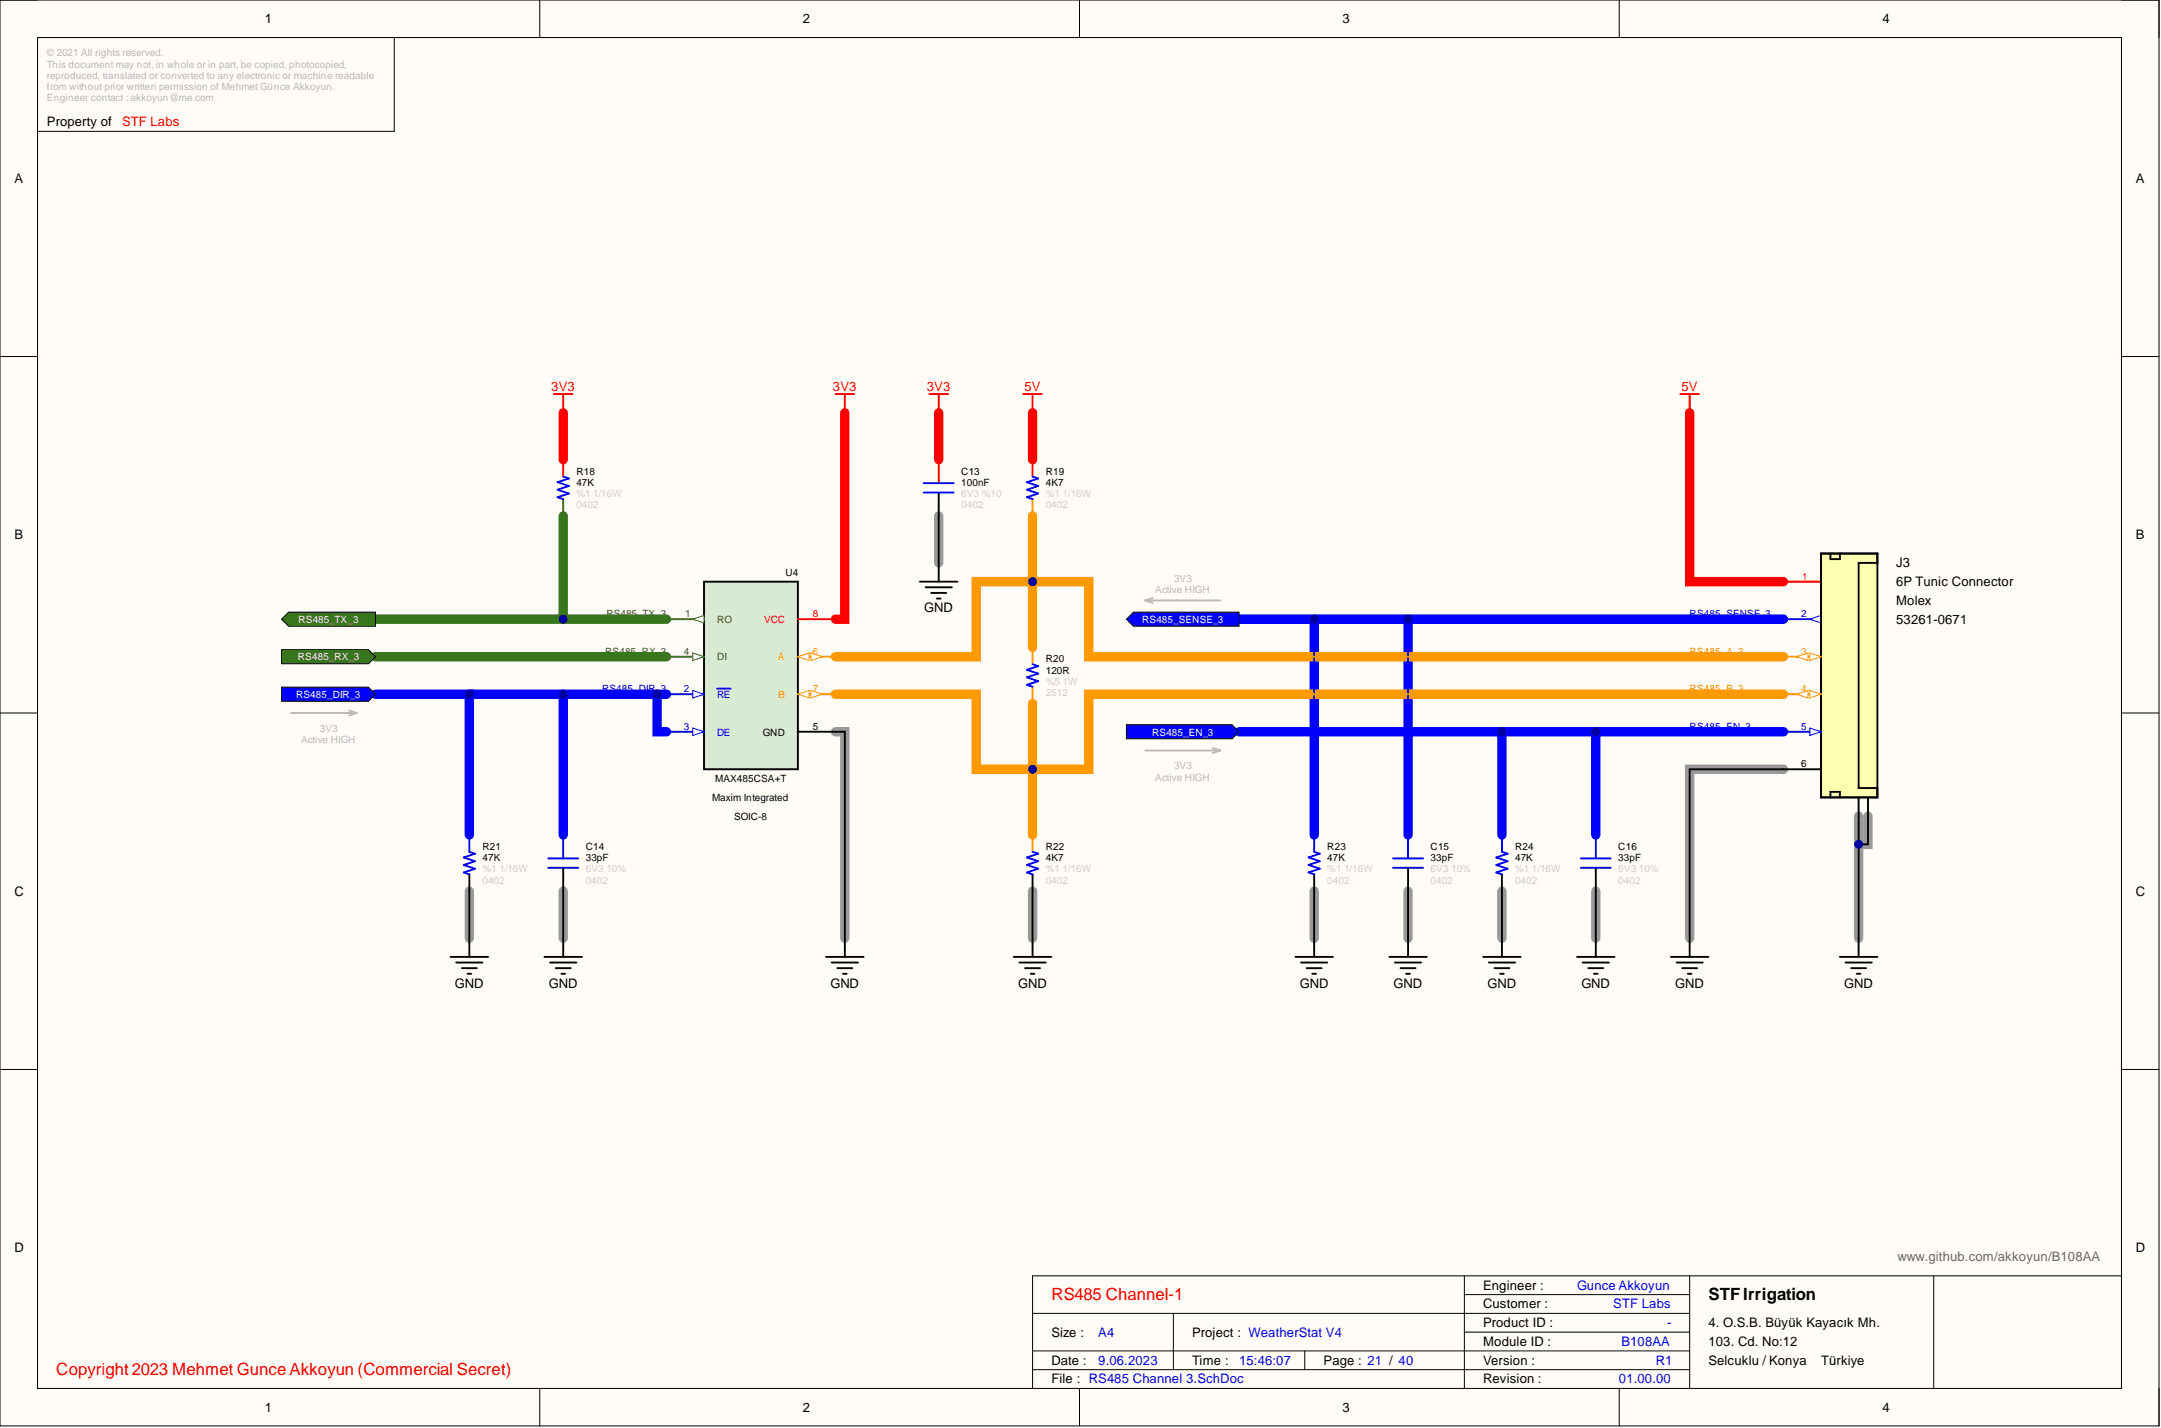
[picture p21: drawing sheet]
<svg xmlns="http://www.w3.org/2000/svg" width="292mm" height="193mm" viewBox="0 0 292 193" stroke-linecap="round" stroke-linejoin="round" font-family="sans-serif">
<defs><g id="words">
<g font-size="2.3" fill="#f00">
<text x="142.1" y="175.7">RS485 Channel-1</text>
<text x="7.6" y="185.8">Copyright 2023 Mehmet Gunce Akkoyun (Commercial Secret)</text>
</g>
<text font-size="2.3" x="230.9" y="175.7">STFIrrigation</text>
<g font-size="1.8">
<text x="35.8" y="3.1">1</text>
<text x="108.5" y="3.1">2</text>
<text x="181.4" y="3.1">3</text>
<text x="254.4" y="3.1">4</text>
<text x="6.3" y="17.1">Property of</text>
<text x="1.9" y="24.7">A</text>
<text x="288.7" y="24.7">A</text>
<text x="1.9" y="72.9">B</text>
<text x="256.3" y="76.7">J3</text>
<text x="288.7" y="72.9">B</text>
<text x="124.9" y="82.7">GND</text>
<text x="256.3" y="81.7">Molex</text>
<text x="256.3" y="79.2">6P Tunic Connector</text>
<text x="256.3" y="84.3">53261-0671</text>
<text x="1.9" y="121">C</text>
<text x="288.7" y="121">C</text>
<text x="61.5" y="133.4">GND</text>
<text x="74.2" y="133.4">GND</text>
<text x="112.2" y="133.4">GND</text>
<text x="137.6" y="133.4">GND</text>
<text x="175.7" y="133.4">GND</text>
<text x="188.4" y="133.4">GND</text>
<text x="201.1" y="133.4">GND</text>
<text x="213.8" y="133.4">GND</text>
<text x="226.4" y="133.4">GND</text>
<text x="249.3" y="133.4">GND</text>
<text x="1.9" y="169.2">D</text>
<text x="288.7" y="169.2">D</text>
<text x="200.5" y="174.3">Engineer :</text>
<text x="200.5" y="176.8">Customer :</text>
<text x="200.5" y="179.3">Product ID :</text>
<text x="230.9" y="179.3">4. O.S.B. Büyük Kayacık Mh.</text>
<text x="142.1" y="184.4">Date :</text>
<text x="142.1" y="180.6">Size :</text>
<text x="161.1" y="184.4">Time :</text>
<text x="161.1" y="180.6">Project : WeatherStat V4</text>
<text x="178.9" y="184.4">Page : 21 / 40</text>
<text x="200.5" y="181.9">Module ID :</text>
<text x="200.5" y="184.4">Version :</text>
<text x="230.9" y="181.9">103. Cd. No:12</text>
<text x="230.9" y="184.4">Selcuklu / Konya</text>
<text x="246.2" y="184.4">Türkiye</text>
<text x="35.8" y="190.7">1</text>
<text x="108.5" y="190.7">2</text>
<text x="142.1" y="186.9">File : RS485 Channel 3.SchDoc</text>
<text x="181.4" y="190.7">3</text>
<text x="200.5" y="186.9">Revision :</text>
<text x="254.4" y="190.7">4</text>
</g>
<g font-size="1.8" fill="#f00">
<text x="16.5" y="17.1">STF Labs</text>
<text x="74.5" y="52.8">3V3</text>
<text x="112.6" y="52.8">3V3</text>
<text x="125.3" y="52.8">3V3</text>
<text x="138.5" y="52.8">5V</text>
<text x="227.3" y="52.8">5V</text>
</g>
<text font-size="1.8" fill="#666" x="256.5" y="170.5">www.github.com/akkoyun/B108AA</text>
<g font-size="1.8" fill="#00f">
<text x="213.2" y="174.3">Gunce Akkoyun</text>
<text x="218.1" y="176.8">STF Labs</text>
<text x="225.3" y="179.3">-</text>
<text x="148.5" y="184.4">9.06.2023</text>
<text x="148.5" y="180.6">A4</text>
<text x="167.5" y="184.4">15:46:07</text>
<text x="219.2" y="181.9">B108AA</text>
<text x="223.8" y="184.4">R1</text>
<text x="218.8" y="186.9">01.00.00</text>
</g>
<g font-size="1.4" fill="#b7b7b7">
<text x="6.3" y="7.6">© 2021 All rights reserved.</text>
<text x="6.3" y="9.1">This document may not, in whole or in part, be copied, photocopied,</text>
<text x="6.3" y="10.7">reproduced, translated or converted to any electronic or machine readable</text>
<text x="6.3" y="12.2">from without prior written permission of Mehmet Günce Akkoyun.</text>
<text x="6.3" y="13.7">Engineer contact : akkoyun@me.com</text>
<text x="156.2" y="80.1">Active HIGH</text>
<text x="158.7" y="78.6">3V3</text>
<text x="40.7" y="100.4">Active HIGH</text>
<text x="43.2" y="98.9">3V3</text>
<text x="156.2" y="105.5">Active HIGH</text>
<text x="158.7" y="104">3V3</text>
</g>
<g font-size="1.4">
<text x="77.9" y="65.7">47K</text>
<text x="77.9" y="64.1">R18</text>
<text x="129.9" y="65.7">100nF</text>
<text x="129.9" y="64.1">C13</text>
<text x="141.3" y="65.7">4K7</text>
<text x="141.3" y="64.1">R19</text>
<text x="106.2" y="77.8">U4</text>
<text x="141.3" y="89.5">R20</text>
<text x="141.3" y="91">120R</text>
<text x="103.1" y="99.4">GND</text>
<text x="109.9" y="98.6">5</text>
<text x="96.7" y="105.7">MAX485CSA+T</text>
<text x="243.4" y="103.7">6</text>
<text x="96.3" y="108.3">Maxim Integrated</text>
<text x="99.2" y="110.8">SOIC-8</text>
<text x="65.2" y="116.4">47K</text>
<text x="65.2" y="114.9">R21</text>
<text x="79.2" y="116.4">33pF</text>
<text x="79.2" y="114.9">C14</text>
<text x="141.3" y="116.4">4K7</text>
<text x="141.3" y="114.9">R22</text>
<text x="179.4" y="116.4">47K</text>
<text x="179.4" y="114.9">R23</text>
<text x="193.4" y="116.4">33pF</text>
<text x="193.4" y="114.9">C15</text>
<text x="204.8" y="116.4">47K</text>
<text x="204.8" y="114.9">R24</text>
<text x="218.7" y="116.4">33pF</text>
<text x="218.7" y="114.9">C16</text>
</g>
<g font-size="1.4" fill="#ccc">
<text x="77.9" y="67.2">%1</text>
<text x="77.9" y="68.7">0402</text>
<text x="80.2" y="67.2">1/16W</text>
<text x="129.9" y="67.2">6V3 %10</text>
<text x="129.9" y="68.7">0402</text>
<text x="141.3" y="67.2">%1</text>
<text x="141.3" y="68.7">0402</text>
<text x="143.6" y="67.2">1/16W</text>
<text x="141.3" y="92.5">%5</text>
<text x="141.3" y="94.1">2512</text>
<text x="143.6" y="92.5">1W</text>
<text x="65.2" y="117.9">%1</text>
<text x="65.2" y="119.4">0402</text>
<text x="67.5" y="117.9">1/16W</text>
<text x="79.2" y="119.4">0402</text>
<text x="79.2" y="117.9">6V3</text>
<text x="82" y="117.9">10%</text>
<text x="141.3" y="117.9">%1</text>
<text x="141.3" y="119.4">0402</text>
<text x="143.6" y="117.9">1/16W</text>
<text x="179.4" y="117.9">%1</text>
<text x="179.4" y="119.4">0402</text>
<text x="181.7" y="117.9">1/16W</text>
<text x="193.4" y="119.4">0402</text>
<text x="193.4" y="117.9">6V3</text>
<text x="196.2" y="117.9">10%</text>
<text x="204.8" y="117.9">%1</text>
<text x="204.8" y="119.4">0402</text>
<text x="207.1" y="117.9">1/16W</text>
<text x="218.7" y="119.4">0402</text>
<text x="218.7" y="117.9">6V3</text>
<text x="221.5" y="117.9">10%</text>
</g>
<g font-size="1.4" fill="#38761d">
<text x="82" y="83.4">RS485_TX_3</text>
<text x="92.6" y="83.4">1</text>
<text x="81.8" y="88.5">RS485_RX_3</text>
<text x="92.5" y="88.5">4</text>
<text x="96.9" y="84.2">RO</text>
<text x="96.9" y="89.2">DI</text>
</g>
<g font-size="1.4" fill="#f00">
<text x="109.9" y="83.4">8</text>
<text x="243.6" y="78.3">1</text>
<text x="103.3" y="84.2">VCC</text>
</g>
<g font-size="1.4" fill="#00f">
<text x="228.4" y="83.4">RS485_SENSE_3</text>
<text x="243.4" y="83.4">2</text>
<text x="81.4" y="93.6">RS485_DIR_3</text>
<text x="92.5" y="93.6">2</text>
<text x="96.9" y="94.3">RE</text>
<text x="92.5" y="98.6">3</text>
<text x="96.9" y="99.4">DE</text>
<text x="228.4" y="98.6">RS485_EN_3</text>
<text x="243.4" y="98.6">5</text>
</g>
<g font-size="1.4" fill="#fff">
<text x="40.3" y="89.2">RS485_RX_3</text>
<text x="40.3" y="84.2">RS485_TX_3</text>
<text x="154.4" y="84.2">RS485_SENSE_3</text>
<text x="40" y="94.3">RS485_DIR_3</text>
<text x="155.7" y="99.4">RS485_EN_3</text>
</g>
<g font-size="1.4" fill="#f90">
<text x="105.1" y="89.2">A</text>
<text x="109.9" y="88.5">6</text>
<text x="228.4" y="88.5">RS485_A_3</text>
<text x="243.4" y="88.5">3</text>
<text x="105.2" y="94.3">B</text>
<text x="109.9" y="93.6">7</text>
<text x="228.4" y="93.6">RS485_B_3</text>
<text x="243.4" y="93.6">4</text>
</g>
</g></defs>
<path d="M0 0h291.8v192.7h-291.8z" fill-rule="evenodd" fill="#fffcf8"/>
<path d="M0 0h291.8v192.7h-291.8z" fill="none" stroke="#000" stroke-width=".14"/>
<path d="M5.1 5.1h281.7v182.5h-281.7z" fill-rule="evenodd" fill="#fffcf8"/>
<g fill="none" stroke="#000" stroke-width=".14">
<path d="M0 0h5.1M5.1 5.1h281.7v182.5h-281.7zM53.3 5.1v12.7h-48.2M73 0v5.1M145.9 0v5.1M218.9 0v5.1M286.8 0h5v5.1M0 48.2h5.1M286.8 48.2h5M0 96.3h5.1M286.8 96.3h5M0 144.5h5.1"/>
<path d="M286.8 144.5h5M139.6 177.5h88.8M158.6 177.5v7.6M197.9 174.9h30.5M197.9 172.4v15.2M228.4 172.4v15.2M261.4 172.4v15.2M286.8 172.4h-147.2v15.2M73 187.6v5.1M139.6 182.6h88.8M139.6 185.1h88.8M145.9 187.6v5.1"/>
<path d="M176.4 182.6v2.5M197.9 180h30.5M218.9 187.6v5.1M291.8 187.6v5.1"/>
</g>
<path d="M126.9 69.7v6.4M112.9 98.9h1.3v27.9M241.1 104h-12.7v22.8M251.2 110.3v16.5M252.5 110.3v3.8h-1.3M63.4 120.4v6.4M76.1 120.4v6.4M139.6 120.4v6.4M177.6 120.4v6.4M190.3 120.4v6.4M203 120.4v6.4M215.7 120.4v6.4" fill="none" stroke="#999" stroke-width="1.3"/>
<path d="M76.1 55.8v6.3M114.2 55.8v27.9h-1.3M126.9 55.8v6.3M139.6 55.8v6.3M228.4 55.8v22.8h12.7" fill="none" stroke="#f00" stroke-width="1.3"/>
<path d="M50.8 93.8h12.6v19M63.4 93.8h26.7M76.1 93.8v19M88.8 93.8v5.1h1.3M167.5 98.9h73.6M167.5 83.7h73.6M177.6 83.7v29.1M190.3 83.7v29.1M203 98.9v13.9M215.7 98.9v13.9" fill="none" stroke="#00f" stroke-width="1.3"/>
<path d="M76.1 69.7v14M50.8 83.7h39.3M50.8 88.7h39.3" fill="none" stroke="#38761d" stroke-width="1.3"/>
<path d="M139.6 69.7v17.8M112.9 93.8h19.1v10.2h15.2v-10.2h93.9M112.9 88.7h19.1v-10.1h15.2v10.1h93.9M139.6 95.1v17.7" fill="none" stroke="#f90" stroke-width="1.3"/>
<g fill="none" stroke="#000" stroke-width=".25">
<path d="M124.3 78.6h5.1M125.1 79.4h3.6M126.9 76.1v2.5M125.9 80.1h2M126.6 80.9h.5M60.9 129.3h5.1M61.7 130.1h3.5M62.4 130.8h2.1M63.2 131.6h.5M63.4 126.8v2.5M73.6 129.3h5.1M74.4 130.1h3.5"/>
<path d="M75.1 130.8h2M75.9 131.6h.5M76.1 126.8v2.5M111.7 129.3h5M112.4 130.1h3.6M113.2 130.8h2M113.9 131.6h.5M114.2 126.8v2.5M137 129.3h5.1M137.8 130.1h3.5M138.6 130.8h2M139.3 131.6h.5"/>
<path d="M139.6 126.8v2.5"/>
</g>
<path d="M112.9 53.2h2.6M114.2 53.2v2.6M125.6 53.2h2.6M126.9 53.2v2.6M138.3 53.2h2.5M139.6 53.2v2.6" fill="none" stroke="#f00" stroke-width=".25"/>
<path d="M95.2 78.6h12.7v25.4h-12.7z" fill-rule="evenodd" fill="#d9ead3"/>
<path d="M95.2 78.6h12.7v25.4h-12.7zM107.9 98.9h5" fill="none" stroke="#000" stroke-width=".25"/>
<path d="M90.1 93.8h5.1" fill="none" stroke="#00f" stroke-width=".25"/>
<path d="M93.6 93.3l1.6 .5-1.6 .5z" fill="#f8fcff"/>
<path d="M93.6 93.3l1.6 .5-1.6 .5z" fill="none" stroke="#00f" stroke-width=".14"/>
<path d="M96.9 93.1h1.9" fill="none" stroke="#00f" stroke-width=".25"/>
<path d="M107.9 93.8h5" fill="none" stroke="#f90" stroke-width=".25"/>
<path d="M107.9 93.8l1.5-.5v1z" fill="#f8fcff"/>
<path d="M107.9 93.8l1.5-.5v1z" fill="none" stroke="#f90" stroke-width=".14"/>
<path d="M109.6 93.3l1.5 .5-1.5 .5z" fill="#f8fcff"/>
<path d="M109.6 93.3l1.5 .5-1.5 .5z" fill="none" stroke="#f90" stroke-width=".14"/>
<path d="M90.1 83.7h5.1" fill="none" stroke="#38761d" stroke-width=".25"/>
<path d="M93.6 83.7l1.6-.5v1z" fill="#f8fcff"/>
<path d="M93.6 83.7l1.6-.5v1z" fill="none" stroke="#38761d" stroke-width=".14"/>
<path d="M90.1 88.7h5.1" fill="none" stroke="#38761d" stroke-width=".25"/>
<path d="M93.6 88.2l1.6 .5-1.6 .5z" fill="#f8fcff"/>
<path d="M93.6 88.2l1.6 .5-1.6 .5z" fill="none" stroke="#38761d" stroke-width=".14"/>
<path d="M107.9 83.7h5" fill="none" stroke="#f00" stroke-width=".25"/>
<path d="M107.9 88.7h5" fill="none" stroke="#f90" stroke-width=".25"/>
<path d="M107.9 88.7l1.5-.5v1z" fill="#f8fcff"/>
<path d="M107.9 88.7l1.5-.5v1z" fill="none" stroke="#f90" stroke-width=".14"/>
<path d="M109.6 88.2l1.5 .5-1.5 .5z" fill="#f8fcff"/>
<path d="M109.6 88.2l1.5 .5-1.5 .5z" fill="none" stroke="#f90" stroke-width=".14"/>
<path d="M90.1 98.9h5.1" fill="none" stroke="#00f" stroke-width=".25"/>
<path d="M93.6 98.4l1.6 .5-1.6 .5z" fill="#f8fcff"/>
<path d="M93.6 98.4l1.6 .5-1.6 .5z" fill="none" stroke="#00f" stroke-width=".14"/>
<path d="M76.1 64.4l.8 .3-1.5 .5 1.5 .5-1.5 .5 1.5 .5-1.5 .5 .7 .2M124.9 65.3h4M124.9 66.6h4M139.6 64.4l.7 .3-1.5 .5 1.5 .5-1.5 .5 1.5 .5-1.5 .5 .8 .2M139.6 89.8l.7 .2-1.5 .5 1.5 .5-1.5 .5 1.5 .5-1.5 .5 .8 .3M63.4 112.8v2.3l.8 .3-1.5 .5 1.5 .5-1.5 .5 1.5 .5-1.5 .5 .7 .3M74.1 116h4.1M74.1 117.3h4.1M76.1 112.8v3.1M139.6 115.1l.7 .3-1.5 .5 1.5 .5-1.5 .5 1.5 .5-1.5 .5 .8 .3" fill="none" stroke="#00f" stroke-width=".25"/>
<path d="M126.9 66.7v3M63.4 118.2v2.2M76.1 117.4v3M139.6 118.2v2.2M251.2 107.8v2.5M252.5 107.8v2.5M225.9 129.3h5M226.6 130.1h3.6M227.4 130.8h2M228.1 131.6h.5M228.4 126.8v2.5" fill="none" stroke="#000" stroke-width=".25"/>
<path d="M74.9 53.2h2.5M76.1 53.2v2.6M76.1 62.1v2.3M126.9 62.1v3.1M139.6 62.1v2.3" fill="none" stroke="#f00" stroke-width=".25"/>
<path d="M76.1 67.4v2.3" fill="none" stroke="#38761d" stroke-width=".25"/>
<path d="M139.6 67.4v2.3M139.6 87.5v2.3M139.6 92.8v2.3M139.6 112.8v2.3" fill="none" stroke="#f90" stroke-width=".25"/>
<path d="M246.2 74.8h7.6v33h-7.6z" fill-rule="evenodd" fill="#ffffb0"/>
<path d="M246.2 74.8h7.6v33h-7.6z" fill="none" stroke="#000" stroke-width=".25"/>
<path d="M241.1 78.6h5.1" fill="none" stroke="#f00" stroke-width=".25"/>
<path d="M241.1 83.7h5.1" fill="none" stroke="#00f" stroke-width=".25"/>
<path d="M244.6 83.7l1.6-.5v1z" fill="#f8fcff"/>
<path d="M244.6 83.7l1.6-.5v1z" fill="none" stroke="#00f" stroke-width=".14"/>
<path d="M246.2 74.8h7.6v1.3h-2.6v30.4h2.6v1.3h-7.6zM247.4 74.8v.8h1.3v-.8M247.4 107.8v-.8h1.3v.8" fill="none" stroke="#000" stroke-width=".25"/>
<path d="M241.1 88.7h5.1" fill="none" stroke="#f90" stroke-width=".25"/>
<path d="M244.6 88.2l1.6 .5-1.6 .5z" fill="#f8fcff"/>
<path d="M244.6 88.2l1.6 .5-1.6 .5z" fill="none" stroke="#f90" stroke-width=".14"/>
<path d="M242.9 88.7l1.5-.5v1z" fill="#f8fcff"/>
<path d="M242.9 88.7l1.5-.5v1z" fill="none" stroke="#f90" stroke-width=".14"/>
<path d="M241.1 93.8h5.1" fill="none" stroke="#f90" stroke-width=".25"/>
<path d="M244.6 93.3l1.6 .5-1.6 .5z" fill="#f8fcff"/>
<path d="M244.6 93.3l1.6 .5-1.6 .5z" fill="none" stroke="#f90" stroke-width=".14"/>
<path d="M242.9 93.8l1.5-.5v1z" fill="#f8fcff"/>
<path d="M242.9 93.8l1.5-.5v1z" fill="none" stroke="#f90" stroke-width=".14"/>
<path d="M241.1 98.9h5.1" fill="none" stroke="#00f" stroke-width=".25"/>
<path d="M244.6 98.4l1.6 .5-1.6 .5z" fill="#f8fcff"/>
<path d="M244.6 98.4l1.6 .5-1.6 .5z" fill="none" stroke="#00f" stroke-width=".14"/>
<g fill="none" stroke="#000" stroke-width=".25">
<path d="M177.6 118.2v2.2M190.3 117.4v3M203 118.2v2.2M215.7 117.4v3M241.1 104h5.1M175.1 129.3h5.1M175.9 130.1h3.5M176.6 130.8h2.1M177.4 131.6h.5M177.6 126.8v2.5M187.8 129.3h5.1M188.5 130.1h3.6"/>
<path d="M189.3 130.8h2M190.1 131.6h.5M190.3 126.8v2.5M200.5 129.3h5.1M201.2 130.1h3.6M202 130.8h2M202.8 131.6h.5M203 126.8v2.5M213.2 129.3h5M213.9 130.1h3.6M214.7 130.8h2M215.4 131.6h.6"/>
<path d="M215.7 126.8v2.5M248.7 129.3h5.1M249.5 130.1h3.5M250.2 130.8h2M251 131.6h.5M251.2 126.8v2.5"/>
</g>
<path d="M177.6 112.8v2.3l.8 .3-1.5 .5 1.5 .5-1.5 .5 1.5 .5-1.5 .5 .7 .3M188.3 116h4.1M188.3 117.3h4.1M190.3 112.8v3.1M203 112.8v2.3l.8 .3-1.5 .5 1.5 .5-1.5 .5 1.5 .5-1.5 .5 .7 .3M213.7 116h4M213.7 117.3h4M215.7 112.8v3.1" fill="none" stroke="#00f" stroke-width=".25"/>
<path d="M154.8 81.1h10.1M154.8 81.1l1 .4M155.8 80.8l-1 .3" fill="none" stroke="#b7b7b7" stroke-width=".25"/>
<path d="M152.3 83.7l.9-1h14.3v1.9h-14.3z" fill-rule="evenodd" fill="#00f"/>
<path d="M152.3 83.7l.9-1h14.3v1.9h-14.3z" fill="none" stroke="#000" stroke-width=".14"/>
<path d="M152.3 97.9h14.2l1 1-1 .9h-14.2z" fill-rule="evenodd" fill="#00f"/>
<path d="M152.3 97.9h14.2l1 1-1 .9h-14.2z" fill="none" stroke="#000" stroke-width=".14"/>
<path d="M126.9 69.7v6.4M112.9 98.9h1.3v27.9M63.4 120.4v6.4M76.1 120.4v6.4M139.6 120.4v6.4" fill="none" stroke="#000" stroke-width=".25"/>
<path d="M114.2 55.8v27.9h-1.3M126.9 55.8v6.3M139.6 55.8v6.3" fill="none" stroke="#f00" stroke-width=".25"/>
<path d="M50.8 93.8h12.6v19" fill="none" stroke="#00f" stroke-width=".25"/>
<circle cx="63.4" cy="93.8" r=".51" fill="#000080"/>
<circle cx="63.4" cy="93.8" r=".51" fill="none" stroke="#000080" stroke-width=".14"/>
<path d="M76.1 93.8v19" fill="none" stroke="#00f" stroke-width=".25"/>
<circle cx="76.1" cy="93.8" r=".51" fill="#000080"/>
<circle cx="76.1" cy="93.8" r=".51" fill="none" stroke="#000080" stroke-width=".14"/>
<path d="M76.1 55.8v6.3" fill="none" stroke="#f00" stroke-width=".25"/>
<path d="M76.1 69.7v14" fill="none" stroke="#38761d" stroke-width=".25"/>
<circle cx="76.1" cy="83.7" r=".51" fill="#000080"/>
<circle cx="76.1" cy="83.7" r=".51" fill="none" stroke="#000080" stroke-width=".14"/>
<path d="M228.4 55.8v22.8h12.7" fill="none" stroke="#f00" stroke-width=".25"/>
<path d="M241.1 104h-12.7v22.8" fill="none" stroke="#000" stroke-width=".25"/>
<path d="M139.6 104v8.8" fill="none" stroke="#f90" stroke-width=".25"/>
<circle cx="139.6" cy="104" r=".51" fill="#000080"/>
<circle cx="139.6" cy="104" r=".51" fill="none" stroke="#000080" stroke-width=".14"/>
<path d="M139.6 69.7v8.9" fill="none" stroke="#f90" stroke-width=".25"/>
<circle cx="139.6" cy="78.6" r=".51" fill="#000080"/>
<circle cx="139.6" cy="78.6" r=".51" fill="none" stroke="#000080" stroke-width=".14"/>
<path d="M139.6 95.1v8.9" fill="none" stroke="#f90" stroke-width=".25"/>
<circle cx="139.6" cy="104" r=".51" fill="#000080"/>
<circle cx="139.6" cy="104" r=".51" fill="none" stroke="#000080" stroke-width=".14"/>
<path d="M139.6 78.6v8.9" fill="none" stroke="#f90" stroke-width=".25"/>
<circle cx="139.6" cy="78.6" r=".51" fill="#000080"/>
<circle cx="139.6" cy="78.6" r=".51" fill="none" stroke="#000080" stroke-width=".14"/>
<path d="M50.8 83.7h39.3M50.8 88.7h39.3" fill="none" stroke="#38761d" stroke-width=".25"/>
<circle cx="76.1" cy="83.7" r=".51" fill="#000080"/>
<circle cx="76.1" cy="83.7" r=".51" fill="none" stroke="#000080" stroke-width=".14"/>
<path d="M63.4 93.8h26.7" fill="none" stroke="#00f" stroke-width=".25"/>
<circle cx="63.4" cy="93.8" r=".51" fill="#000080"/>
<circle cx="63.4" cy="93.8" r=".51" fill="none" stroke="#000080" stroke-width=".14"/>
<circle cx="76.1" cy="93.8" r=".51" fill="#000080"/>
<circle cx="76.1" cy="93.8" r=".51" fill="none" stroke="#000080" stroke-width=".14"/>
<circle cx="88.8" cy="93.8" r=".51" fill="#000080"/>
<circle cx="88.8" cy="93.8" r=".51" fill="none" stroke="#000080" stroke-width=".14"/>
<path d="M88.8 93.8v5.1h1.3" fill="none" stroke="#00f" stroke-width=".25"/>
<circle cx="88.8" cy="93.8" r=".51" fill="#000080"/>
<circle cx="88.8" cy="93.8" r=".51" fill="none" stroke="#000080" stroke-width=".14"/>
<path d="M167.5 98.9h73.6" fill="none" stroke="#00f" stroke-width=".25"/>
<circle cx="203" cy="98.9" r=".51" fill="#000080"/>
<circle cx="203" cy="98.9" r=".51" fill="none" stroke="#000080" stroke-width=".14"/>
<circle cx="215.7" cy="98.9" r=".51" fill="#000080"/>
<circle cx="215.7" cy="98.9" r=".51" fill="none" stroke="#000080" stroke-width=".14"/>
<path d="M251.2 110.3v16.5" fill="none" stroke="#000" stroke-width=".25"/>
<circle cx="251.2" cy="114.1" r=".51" fill="#000080"/>
<circle cx="251.2" cy="114.1" r=".51" fill="none" stroke="#000080" stroke-width=".14"/>
<path d="M252.5 110.3v3.8h-1.3" fill="none" stroke="#000" stroke-width=".25"/>
<circle cx="251.2" cy="114.1" r=".51" fill="#000080"/>
<circle cx="251.2" cy="114.1" r=".51" fill="none" stroke="#000080" stroke-width=".14"/>
<path d="M177.6 120.4v6.4M190.3 120.4v6.4M203 120.4v6.4M215.7 120.4v6.4" fill="none" stroke="#000" stroke-width=".25"/>
<path d="M177.6 83.7v29.1" fill="none" stroke="#00f" stroke-width=".25"/>
<circle cx="177.6" cy="83.7" r=".51" fill="#000080"/>
<circle cx="177.6" cy="83.7" r=".51" fill="none" stroke="#000080" stroke-width=".14"/>
<path d="M190.3 83.7v29.1" fill="none" stroke="#00f" stroke-width=".25"/>
<circle cx="190.3" cy="83.7" r=".51" fill="#000080"/>
<circle cx="190.3" cy="83.7" r=".51" fill="none" stroke="#000080" stroke-width=".14"/>
<path d="M203 98.9v13.9" fill="none" stroke="#00f" stroke-width=".25"/>
<circle cx="203" cy="98.9" r=".51" fill="#000080"/>
<circle cx="203" cy="98.9" r=".51" fill="none" stroke="#000080" stroke-width=".14"/>
<path d="M215.7 98.9v13.9" fill="none" stroke="#00f" stroke-width=".25"/>
<circle cx="215.7" cy="98.9" r=".51" fill="#000080"/>
<circle cx="215.7" cy="98.9" r=".51" fill="none" stroke="#000080" stroke-width=".14"/>
<path d="M112.9 93.8h19.1v10.2h15.2v-10.2h93.9" fill="none" stroke="#f90" stroke-width=".25"/>
<circle cx="139.6" cy="104" r=".51" fill="#000080"/>
<circle cx="139.6" cy="104" r=".51" fill="none" stroke="#000080" stroke-width=".14"/>
<path d="M112.9 88.7h19.1v-10.1h15.2v10.1h93.9" fill="none" stroke="#f90" stroke-width=".25"/>
<circle cx="139.6" cy="78.6" r=".51" fill="#000080"/>
<circle cx="139.6" cy="78.6" r=".51" fill="none" stroke="#000080" stroke-width=".14"/>
<path d="M167.5 83.7h73.6" fill="none" stroke="#00f" stroke-width=".25"/>
<circle cx="177.6" cy="83.7" r=".51" fill="#000080"/>
<circle cx="177.6" cy="83.7" r=".51" fill="none" stroke="#000080" stroke-width=".14"/>
<circle cx="190.3" cy="83.7" r=".51" fill="#000080"/>
<circle cx="190.3" cy="83.7" r=".51" fill="none" stroke="#000080" stroke-width=".14"/>
<path d="M154.8 101.4h10.1M163.9 101.1l1 .3M164.9 101.4l-1 .4" fill="none" stroke="#b7b7b7" stroke-width=".25"/>
<path d="M38.1 92.9h11.7l1 .9-1 1h-11.7z" fill-rule="evenodd" fill="#00f"/>
<path d="M38.1 92.9h11.7l1 .9-1 1h-11.7z" fill="none" stroke="#000" stroke-width=".14"/>
<path d="M38.1 87.8h11.7l1 .9-1 1h-11.7z" fill-rule="evenodd" fill="#38761d"/>
<path d="M38.1 87.8h11.7l1 .9-1 1h-11.7z" fill="none" stroke="#000" stroke-width=".14"/>
<path d="M38.1 83.7l.9-1h11.8v1.9h-11.8z" fill-rule="evenodd" fill="#38761d"/>
<path d="M38.1 83.7l.9-1h11.8v1.9h-11.8z" fill="none" stroke="#000" stroke-width=".14"/>
<path d="M39.3 96.3h8.9M47.2 96l1 .3M48.2 96.3l-1 .4" fill="none" stroke="#b7b7b7" stroke-width=".25"/>
<path d="M227.1 53.2h2.6M228.4 53.2v2.6" fill="none" stroke="#f00" stroke-width=".25"/>
<use href="#words"/>
</svg>
